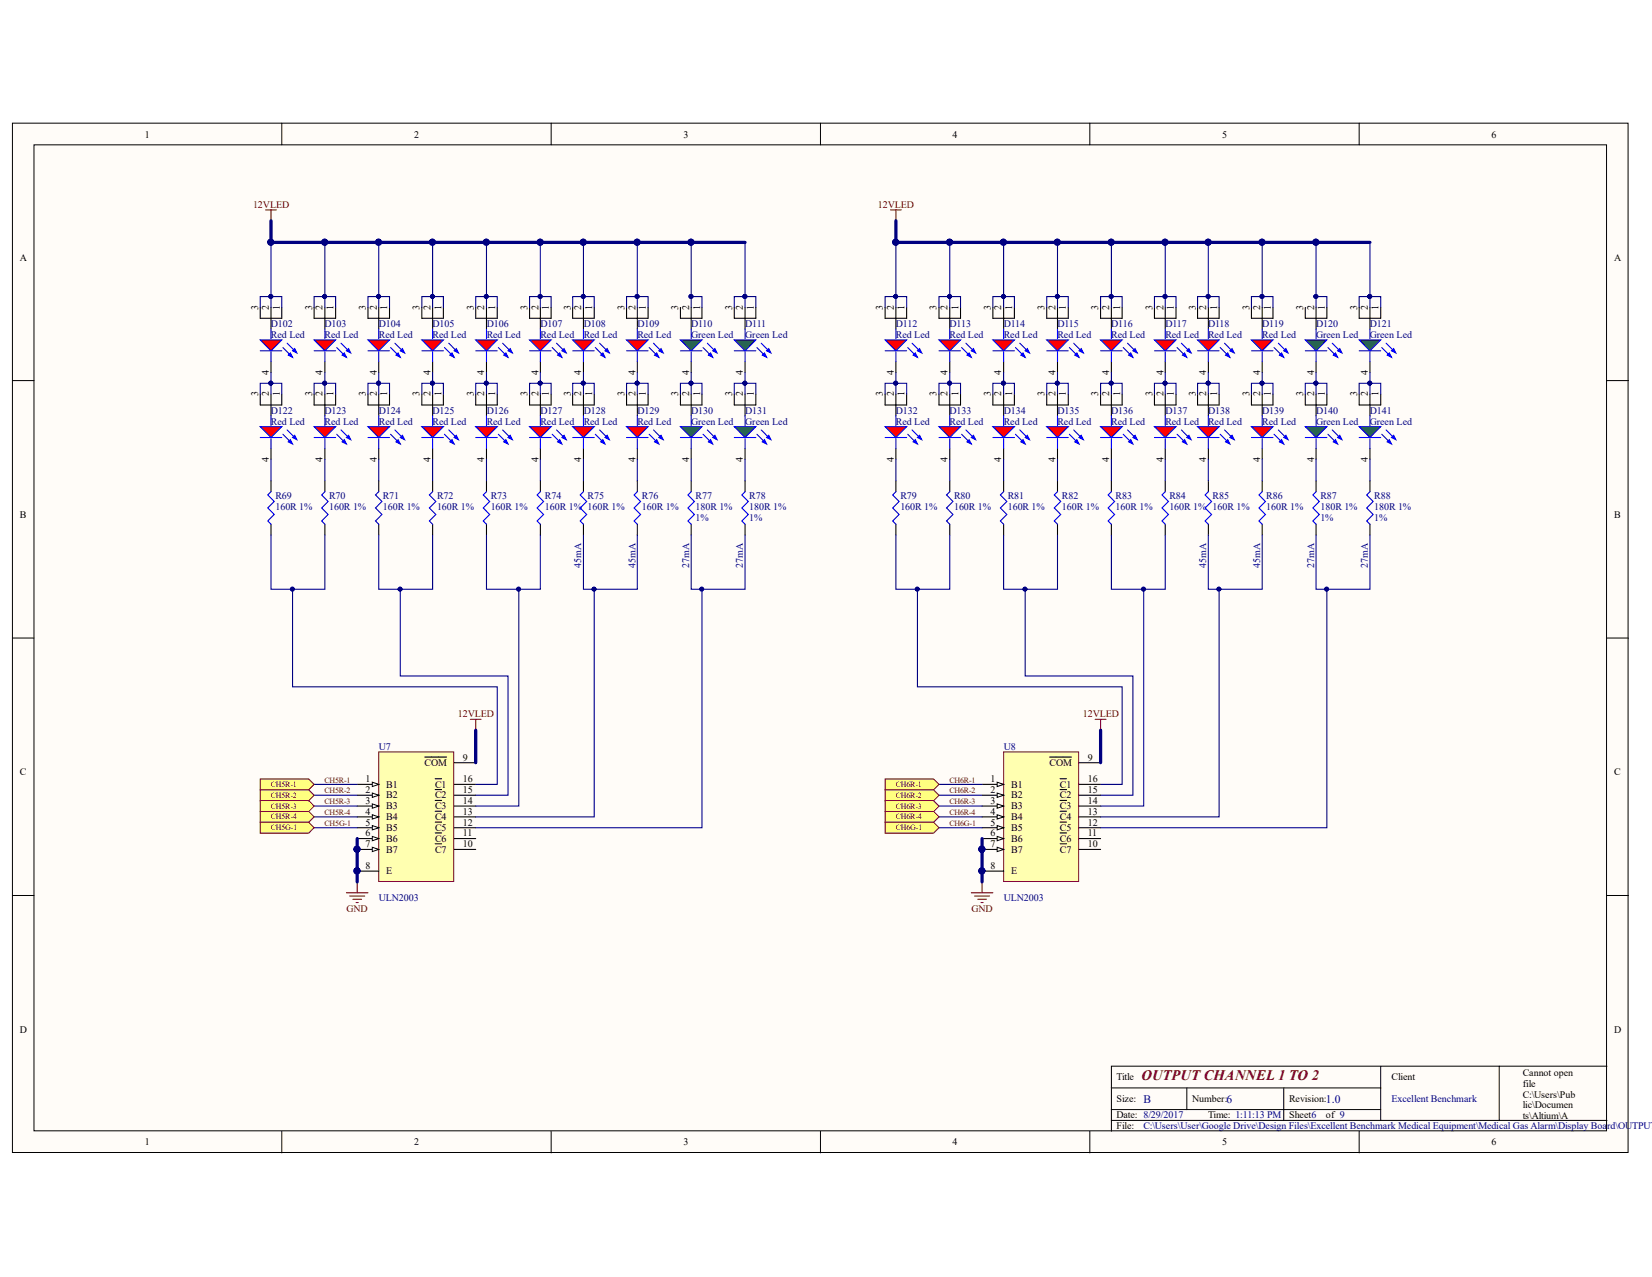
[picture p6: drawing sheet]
<svg xmlns="http://www.w3.org/2000/svg" width="279mm" height="216mm" viewBox="0 0 279 216" stroke-linecap="round" stroke-linejoin="round" font-family="sans-serif">
<defs><g id="words">
<text font-size="2.5" fill="#800000" x="193.1" y="182.7">OUTPUT CHANNEL 1 TO 2</text>
<g font-size="1.9" fill="#000080">
<text x="193.4" y="186.5">B</text>
<text x="207.4" y="186.5">6</text>
<text x="224.3" y="186.5">1.0</text>
</g>
<g font-size="1.7">
<text x="24.5" y="23.3">1</text>
<text x="70" y="23.3">2</text>
<text x="115.6" y="23.3">3</text>
<text x="161.1" y="23.3">4</text>
<text x="206.7" y="23.3">5</text>
<text x="252.3" y="23.3">6</text>
<text x="3.4" y="44.1">A</text>
<text x="273" y="44.1">A</text>
<text x="43.6" y="52.3" transform="rotate(-90 43.6 52.3)">3</text>
<text x="45.5" y="52.3" transform="rotate(-90 45.5 52.3)">2</text>
<text x="47.3" y="52.3" transform="rotate(-90 47.3 52.3)">1</text>
<text x="52.8" y="52.3" transform="rotate(-90 52.8 52.3)">3</text>
<text x="54.6" y="52.3" transform="rotate(-90 54.6 52.3)">2</text>
<text x="56.4" y="52.3" transform="rotate(-90 56.4 52.3)">1</text>
<text x="61.9" y="52.3" transform="rotate(-90 61.9 52.3)">3</text>
<text x="63.7" y="52.3" transform="rotate(-90 63.7 52.3)">2</text>
<text x="65.5" y="52.3" transform="rotate(-90 65.5 52.3)">1</text>
<text x="71" y="52.3" transform="rotate(-90 71 52.3)">3</text>
<text x="72.8" y="52.3" transform="rotate(-90 72.8 52.3)">2</text>
<text x="74.7" y="52.3" transform="rotate(-90 74.7 52.3)">1</text>
<text x="80.1" y="52.3" transform="rotate(-90 80.1 52.3)">3</text>
<text x="81.9" y="52.3" transform="rotate(-90 81.9 52.3)">2</text>
<text x="83.7" y="52.3" transform="rotate(-90 83.7 52.3)">1</text>
<text x="89.2" y="52.3" transform="rotate(-90 89.2 52.3)">3</text>
<text x="91.1" y="52.3" transform="rotate(-90 91.1 52.3)">2</text>
<text x="92.8" y="52.3" transform="rotate(-90 92.8 52.3)">1</text>
<text x="96.5" y="52.3" transform="rotate(-90 96.5 52.3)">3</text>
<text x="98.3" y="52.3" transform="rotate(-90 98.3 52.3)">2</text>
<text x="100.1" y="52.3" transform="rotate(-90 100.1 52.3)">1</text>
<text x="105.6" y="52.3" transform="rotate(-90 105.6 52.3)">3</text>
<text x="107.5" y="52.3" transform="rotate(-90 107.5 52.3)">2</text>
<text x="109.2" y="52.3" transform="rotate(-90 109.2 52.3)">1</text>
<text x="114.7" y="52.3" transform="rotate(-90 114.7 52.3)">3</text>
<text x="116.5" y="52.3" transform="rotate(-90 116.5 52.3)">2</text>
<text x="118.4" y="52.3" transform="rotate(-90 118.4 52.3)">1</text>
<text x="123.9" y="52.3" transform="rotate(-90 123.9 52.3)">3</text>
<text x="125.6" y="52.3" transform="rotate(-90 125.6 52.3)">2</text>
<text x="127.5" y="52.3" transform="rotate(-90 127.5 52.3)">1</text>
<text x="149.3" y="52.3" transform="rotate(-90 149.3 52.3)">3</text>
<text x="151.2" y="52.3" transform="rotate(-90 151.2 52.3)">2</text>
<text x="153" y="52.3" transform="rotate(-90 153 52.3)">1</text>
<text x="158.4" y="52.3" transform="rotate(-90 158.4 52.3)">3</text>
<text x="160.3" y="52.3" transform="rotate(-90 160.3 52.3)">2</text>
<text x="162.1" y="52.3" transform="rotate(-90 162.1 52.3)">1</text>
<text x="167.6" y="52.3" transform="rotate(-90 167.6 52.3)">3</text>
<text x="169.3" y="52.3" transform="rotate(-90 169.3 52.3)">2</text>
<text x="171.2" y="52.3" transform="rotate(-90 171.2 52.3)">1</text>
<text x="176.7" y="52.3" transform="rotate(-90 176.7 52.3)">3</text>
<text x="178.5" y="52.3" transform="rotate(-90 178.5 52.3)">2</text>
<text x="180.3" y="52.3" transform="rotate(-90 180.3 52.3)">1</text>
<text x="185.7" y="52.3" transform="rotate(-90 185.7 52.3)">3</text>
<text x="187.6" y="52.3" transform="rotate(-90 187.6 52.3)">2</text>
<text x="189.4" y="52.3" transform="rotate(-90 189.4 52.3)">1</text>
<text x="194.9" y="52.3" transform="rotate(-90 194.9 52.3)">3</text>
<text x="196.8" y="52.3" transform="rotate(-90 196.8 52.3)">2</text>
<text x="198.5" y="52.3" transform="rotate(-90 198.5 52.3)">1</text>
<text x="202.2" y="52.3" transform="rotate(-90 202.2 52.3)">3</text>
<text x="204" y="52.3" transform="rotate(-90 204 52.3)">2</text>
<text x="205.8" y="52.3" transform="rotate(-90 205.8 52.3)">1</text>
<text x="211.3" y="52.3" transform="rotate(-90 211.3 52.3)">3</text>
<text x="213.2" y="52.3" transform="rotate(-90 213.2 52.3)">2</text>
<text x="214.9" y="52.3" transform="rotate(-90 214.9 52.3)">1</text>
<text x="220.4" y="52.3" transform="rotate(-90 220.4 52.3)">3</text>
<text x="222.2" y="52.3" transform="rotate(-90 222.2 52.3)">2</text>
<text x="224.1" y="52.3" transform="rotate(-90 224.1 52.3)">1</text>
<text x="229.6" y="52.3" transform="rotate(-90 229.6 52.3)">3</text>
<text x="231.3" y="52.3" transform="rotate(-90 231.3 52.3)">2</text>
<text x="233.2" y="52.3" transform="rotate(-90 233.2 52.3)">1</text>
<text x="45.5" y="63.4" transform="rotate(-90 45.5 63.4)">4</text>
<text x="54.6" y="63.4" transform="rotate(-90 54.6 63.4)">4</text>
<text x="63.7" y="63.4" transform="rotate(-90 63.7 63.4)">4</text>
<text x="72.8" y="63.4" transform="rotate(-90 72.8 63.4)">4</text>
<text x="81.9" y="63.4" transform="rotate(-90 81.9 63.4)">4</text>
<text x="91.1" y="63.4" transform="rotate(-90 91.1 63.4)">4</text>
<text x="98.3" y="63.4" transform="rotate(-90 98.3 63.4)">4</text>
<text x="107.5" y="63.4" transform="rotate(-90 107.5 63.4)">4</text>
<text x="116.5" y="63.4" transform="rotate(-90 116.5 63.4)">4</text>
<text x="125.6" y="63.4" transform="rotate(-90 125.6 63.4)">4</text>
<text x="151.2" y="63.4" transform="rotate(-90 151.2 63.4)">4</text>
<text x="160.3" y="63.4" transform="rotate(-90 160.3 63.4)">4</text>
<text x="169.3" y="63.4" transform="rotate(-90 169.3 63.4)">4</text>
<text x="178.5" y="63.4" transform="rotate(-90 178.5 63.4)">4</text>
<text x="187.6" y="63.4" transform="rotate(-90 187.6 63.4)">4</text>
<text x="196.8" y="63.4" transform="rotate(-90 196.8 63.4)">4</text>
<text x="204" y="63.4" transform="rotate(-90 204 63.4)">4</text>
<text x="213.2" y="63.4" transform="rotate(-90 213.2 63.4)">4</text>
<text x="222.2" y="63.4" transform="rotate(-90 222.2 63.4)">4</text>
<text x="231.3" y="63.4" transform="rotate(-90 231.3 63.4)">4</text>
<text x="43.6" y="67" transform="rotate(-90 43.6 67)">3</text>
<text x="45.5" y="67" transform="rotate(-90 45.5 67)">2</text>
<text x="47.3" y="67" transform="rotate(-90 47.3 67)">1</text>
<text x="52.8" y="67" transform="rotate(-90 52.8 67)">3</text>
<text x="54.6" y="67" transform="rotate(-90 54.6 67)">2</text>
<text x="56.4" y="67" transform="rotate(-90 56.4 67)">1</text>
<text x="61.9" y="67" transform="rotate(-90 61.9 67)">3</text>
<text x="63.7" y="67" transform="rotate(-90 63.7 67)">2</text>
<text x="65.5" y="67" transform="rotate(-90 65.5 67)">1</text>
<text x="71" y="67" transform="rotate(-90 71 67)">3</text>
<text x="72.8" y="67" transform="rotate(-90 72.8 67)">2</text>
<text x="74.7" y="67" transform="rotate(-90 74.7 67)">1</text>
<text x="80.1" y="67" transform="rotate(-90 80.1 67)">3</text>
<text x="81.9" y="67" transform="rotate(-90 81.9 67)">2</text>
<text x="83.7" y="67" transform="rotate(-90 83.7 67)">1</text>
<text x="89.2" y="67" transform="rotate(-90 89.2 67)">3</text>
<text x="91.1" y="67" transform="rotate(-90 91.1 67)">2</text>
<text x="92.8" y="67" transform="rotate(-90 92.8 67)">1</text>
<text x="96.5" y="67" transform="rotate(-90 96.5 67)">3</text>
<text x="98.3" y="67" transform="rotate(-90 98.3 67)">2</text>
<text x="100.1" y="67" transform="rotate(-90 100.1 67)">1</text>
<text x="105.6" y="67" transform="rotate(-90 105.6 67)">3</text>
<text x="107.5" y="67" transform="rotate(-90 107.5 67)">2</text>
<text x="109.2" y="67" transform="rotate(-90 109.2 67)">1</text>
<text x="114.7" y="67" transform="rotate(-90 114.7 67)">3</text>
<text x="116.5" y="67" transform="rotate(-90 116.5 67)">2</text>
<text x="118.4" y="67" transform="rotate(-90 118.4 67)">1</text>
<text x="123.9" y="67" transform="rotate(-90 123.9 67)">3</text>
<text x="125.6" y="67" transform="rotate(-90 125.6 67)">2</text>
<text x="127.5" y="67" transform="rotate(-90 127.5 67)">1</text>
<text x="149.3" y="67" transform="rotate(-90 149.3 67)">3</text>
<text x="151.2" y="67" transform="rotate(-90 151.2 67)">2</text>
<text x="153" y="67" transform="rotate(-90 153 67)">1</text>
<text x="158.4" y="67" transform="rotate(-90 158.4 67)">3</text>
<text x="160.3" y="67" transform="rotate(-90 160.3 67)">2</text>
<text x="162.1" y="67" transform="rotate(-90 162.1 67)">1</text>
<text x="167.6" y="67" transform="rotate(-90 167.6 67)">3</text>
<text x="169.3" y="67" transform="rotate(-90 169.3 67)">2</text>
<text x="171.2" y="67" transform="rotate(-90 171.2 67)">1</text>
<text x="176.7" y="67" transform="rotate(-90 176.7 67)">3</text>
<text x="178.5" y="67" transform="rotate(-90 178.5 67)">2</text>
<text x="180.3" y="67" transform="rotate(-90 180.3 67)">1</text>
<text x="185.7" y="67" transform="rotate(-90 185.7 67)">3</text>
<text x="187.6" y="67" transform="rotate(-90 187.6 67)">2</text>
<text x="189.4" y="67" transform="rotate(-90 189.4 67)">1</text>
<text x="194.9" y="67" transform="rotate(-90 194.9 67)">3</text>
<text x="196.8" y="67" transform="rotate(-90 196.8 67)">2</text>
<text x="198.5" y="67" transform="rotate(-90 198.5 67)">1</text>
<text x="202.2" y="67" transform="rotate(-90 202.2 67)">3</text>
<text x="204" y="67" transform="rotate(-90 204 67)">2</text>
<text x="205.8" y="67" transform="rotate(-90 205.8 67)">1</text>
<text x="211.3" y="67" transform="rotate(-90 211.3 67)">3</text>
<text x="213.2" y="67" transform="rotate(-90 213.2 67)">2</text>
<text x="214.9" y="67" transform="rotate(-90 214.9 67)">1</text>
<text x="220.4" y="67" transform="rotate(-90 220.4 67)">3</text>
<text x="222.2" y="67" transform="rotate(-90 222.2 67)">2</text>
<text x="224.1" y="67" transform="rotate(-90 224.1 67)">1</text>
<text x="229.6" y="67" transform="rotate(-90 229.6 67)">3</text>
<text x="231.3" y="67" transform="rotate(-90 231.3 67)">2</text>
<text x="233.2" y="67" transform="rotate(-90 233.2 67)">1</text>
<text x="45.5" y="78.1" transform="rotate(-90 45.5 78.1)">4</text>
<text x="54.6" y="78.1" transform="rotate(-90 54.6 78.1)">4</text>
<text x="63.7" y="78.1" transform="rotate(-90 63.7 78.1)">4</text>
<text x="72.8" y="78.1" transform="rotate(-90 72.8 78.1)">4</text>
<text x="81.9" y="78.1" transform="rotate(-90 81.9 78.1)">4</text>
<text x="91.1" y="78.1" transform="rotate(-90 91.1 78.1)">4</text>
<text x="98.3" y="78.1" transform="rotate(-90 98.3 78.1)">4</text>
<text x="107.5" y="78.1" transform="rotate(-90 107.5 78.1)">4</text>
<text x="116.5" y="78.1" transform="rotate(-90 116.5 78.1)">4</text>
<text x="125.6" y="78.1" transform="rotate(-90 125.6 78.1)">4</text>
<text x="151.2" y="78.1" transform="rotate(-90 151.2 78.1)">4</text>
<text x="160.3" y="78.1" transform="rotate(-90 160.3 78.1)">4</text>
<text x="169.3" y="78.1" transform="rotate(-90 169.3 78.1)">4</text>
<text x="178.5" y="78.1" transform="rotate(-90 178.5 78.1)">4</text>
<text x="187.6" y="78.1" transform="rotate(-90 187.6 78.1)">4</text>
<text x="196.8" y="78.1" transform="rotate(-90 196.8 78.1)">4</text>
<text x="204" y="78.1" transform="rotate(-90 204 78.1)">4</text>
<text x="213.2" y="78.1" transform="rotate(-90 213.2 78.1)">4</text>
<text x="222.2" y="78.1" transform="rotate(-90 222.2 78.1)">4</text>
<text x="231.3" y="78.1" transform="rotate(-90 231.3 78.1)">4</text>
<text x="3.4" y="87.6">B</text>
<text x="273" y="87.6">B</text>
<text x="3.4" y="131.1">C</text>
<text x="71.8" y="129.5">COM</text>
<text x="78.3" y="128.6">9</text>
<text x="177.5" y="129.5">COM</text>
<text x="184" y="128.6">9</text>
<text x="273" y="131.1">C</text>
<text x="61.8" y="132.3">1</text>
<text x="61.8" y="134.1">2</text>
<text x="61.8" y="135.9">3</text>
<text x="61.8" y="137.8">4</text>
<text x="65.3" y="133.2">B1</text>
<text x="65.3" y="135">B2</text>
<text x="65.3" y="136.8">B3</text>
<text x="73.6" y="133.2">C1</text>
<text x="73.6" y="136.8">C3</text>
<text x="73.6" y="135">C2</text>
<text x="78.3" y="132.3">16</text>
<text x="78.3" y="135.9">14</text>
<text x="78.3" y="137.8">13</text>
<text x="78.3" y="134.1">15</text>
<text x="167.5" y="132.3">1</text>
<text x="167.5" y="134.1">2</text>
<text x="167.5" y="135.9">3</text>
<text x="167.5" y="137.8">4</text>
<text x="171" y="133.2">B1</text>
<text x="171" y="135">B2</text>
<text x="171" y="136.8">B3</text>
<text x="179.3" y="133.2">C1</text>
<text x="179.3" y="136.8">C3</text>
<text x="179.3" y="135">C2</text>
<text x="184" y="132.3">16</text>
<text x="184" y="135.9">14</text>
<text x="184" y="137.8">13</text>
<text x="184" y="134.1">15</text>
<text x="61.8" y="139.6">5</text>
<text x="61.8" y="141.4">6</text>
<text x="61.8" y="143.3">7</text>
<text x="65.3" y="138.7">B4</text>
<text x="65.3" y="140.5">B5</text>
<text x="65.3" y="142.3">B6</text>
<text x="73.6" y="138.7">C4</text>
<text x="73.6" y="140.5">C5</text>
<text x="73.6" y="142.3">C6</text>
<text x="78.3" y="139.6">12</text>
<text x="78.3" y="141.4">11</text>
<text x="78.3" y="143.3">10</text>
<text x="167.5" y="139.6">5</text>
<text x="167.5" y="141.4">6</text>
<text x="167.5" y="143.3">7</text>
<text x="171" y="138.7">B4</text>
<text x="171" y="140.5">B5</text>
<text x="171" y="142.3">B6</text>
<text x="179.3" y="138.7">C4</text>
<text x="179.3" y="140.5">C5</text>
<text x="179.3" y="142.3">C6</text>
<text x="184" y="139.6">12</text>
<text x="184" y="141.4">11</text>
<text x="184" y="143.3">10</text>
<text x="61.8" y="146.9">8</text>
<text x="65.3" y="144.2">B7</text>
<text x="65.3" y="147.8">E</text>
<text x="73.6" y="144.2">C7</text>
<text x="167.5" y="146.9">8</text>
<text x="171" y="144.2">B7</text>
<text x="171" y="147.8">E</text>
<text x="179.3" y="144.2">C7</text>
<text x="3.4" y="174.6">D</text>
<text x="273" y="174.6">D</text>
<text x="188.9" y="182.7">Title</text>
<text x="235.4" y="182.7">Client</text>
<text x="257.6" y="181.9">Cannot open</text>
<text x="257.6" y="183.8">file</text>
<text x="257.6" y="185.6">C:\Users\Pub</text>
<text x="188.9" y="186.3">Size:</text>
<text x="188.9" y="189.1">Date: 8/29/2017</text>
<text x="188.9" y="190.9">File:</text>
<text x="201.6" y="186.3">Number:</text>
<text x="204.3" y="189.1">Time: 1:11:13 PM</text>
<text x="218" y="186.3">Revision:</text>
<text x="218" y="189.1">Sheet6</text>
<text x="224.3" y="189.1">of 9</text>
<text x="257.6" y="187.4">lic\Documen</text>
<text x="257.6" y="189.3">ts\Altium\A</text>
<text x="257.6" y="191.1">DAlarm\Display Board\OUTPUT</text>
<text x="24.5" y="193.7">1</text>
<text x="70" y="193.7">2</text>
<text x="115.6" y="193.7">3</text>
<text x="161.1" y="193.7">4</text>
<text x="206.7" y="193.7">5</text>
<text x="252.3" y="193.7">6</text>
<text x="257.6" y="194.8">\Jaavin</text>
</g>
<g font-size="1.7" fill="#800000">
<text x="42.8" y="35.1">12VLED</text>
<text x="148.5" y="35.1">12VLED</text>
<text x="77.4" y="121.3">12VLED</text>
<text x="183.1" y="121.3">12VLED</text>
<text x="58.6" y="154.2">GND</text>
<text x="164.3" y="154.2">GND</text>
</g>
<g font-size="1.7" fill="#000080">
<text x="45.8" y="57.1">Red Led</text>
<text x="45.8" y="55.3">D102</text>
<text x="54.9" y="57.1">Red Led</text>
<text x="54.9" y="55.3">D103</text>
<text x="64.1" y="57.1">Red Led</text>
<text x="64.1" y="55.3">D104</text>
<text x="73.2" y="57.1">Red Led</text>
<text x="73.2" y="55.3">D105</text>
<text x="82.3" y="57.1">Red Led</text>
<text x="82.3" y="55.3">D106</text>
<text x="91.4" y="57.1">Red Led</text>
<text x="91.4" y="55.3">D107</text>
<text x="98.7" y="57.1">Red Led</text>
<text x="98.7" y="55.3">D108</text>
<text x="107.8" y="57.1">Red Led</text>
<text x="107.8" y="55.3">D109</text>
<text x="116.9" y="57.1">Green Led</text>
<text x="116.9" y="55.3">D110</text>
<text x="126" y="57.1">Green Led</text>
<text x="126" y="55.3">D111</text>
<text x="151.5" y="57.1">Red Led</text>
<text x="151.5" y="55.3">D112</text>
<text x="160.6" y="57.1">Red Led</text>
<text x="160.6" y="55.3">D113</text>
<text x="169.8" y="57.1">Red Led</text>
<text x="169.8" y="55.3">D114</text>
<text x="178.8" y="57.1">Red Led</text>
<text x="178.8" y="55.3">D115</text>
<text x="187.9" y="57.1">Red Led</text>
<text x="187.9" y="55.3">D116</text>
<text x="197.1" y="57.1">Red Led</text>
<text x="197.1" y="55.3">D117</text>
<text x="204.3" y="57.1">Red Led</text>
<text x="204.3" y="55.3">D118</text>
<text x="213.5" y="57.1">Red Led</text>
<text x="213.5" y="55.3">D119</text>
<text x="222.6" y="57.1">Green Led</text>
<text x="222.6" y="55.3">D120</text>
<text x="231.7" y="57.1">Green Led</text>
<text x="231.7" y="55.3">D121</text>
<text x="45.8" y="71.8">Red Led</text>
<text x="45.8" y="69.9">D122</text>
<text x="54.9" y="71.8">Red Led</text>
<text x="54.9" y="69.9">D123</text>
<text x="64.1" y="71.8">Red Led</text>
<text x="64.1" y="69.9">D124</text>
<text x="73.2" y="71.8">Red Led</text>
<text x="73.2" y="69.9">D125</text>
<text x="82.3" y="71.8">Red Led</text>
<text x="82.3" y="69.9">D126</text>
<text x="91.4" y="71.8">Red Led</text>
<text x="91.4" y="69.9">D127</text>
<text x="98.7" y="71.8">Red Led</text>
<text x="98.7" y="69.9">D128</text>
<text x="107.8" y="71.8">Red Led</text>
<text x="107.8" y="69.9">D129</text>
<text x="116.9" y="71.8">Green Led</text>
<text x="116.9" y="69.9">D130</text>
<text x="126" y="71.8">Green Led</text>
<text x="126" y="69.9">D131</text>
<text x="151.5" y="71.8">Red Led</text>
<text x="151.5" y="69.9">D132</text>
<text x="160.6" y="71.8">Red Led</text>
<text x="160.6" y="69.9">D133</text>
<text x="169.8" y="71.8">Red Led</text>
<text x="169.8" y="69.9">D134</text>
<text x="178.8" y="71.8">Red Led</text>
<text x="178.8" y="69.9">D135</text>
<text x="187.9" y="71.8">Red Led</text>
<text x="187.9" y="69.9">D136</text>
<text x="197.1" y="71.8">Red Led</text>
<text x="197.1" y="69.9">D137</text>
<text x="204.3" y="71.8">Red Led</text>
<text x="204.3" y="69.9">D138</text>
<text x="213.5" y="71.8">Red Led</text>
<text x="213.5" y="69.9">D139</text>
<text x="222.6" y="71.8">Green Led</text>
<text x="222.6" y="69.9">D140</text>
<text x="231.7" y="71.8">Green Led</text>
<text x="231.7" y="69.9">D141</text>
<text x="46.6" y="86.3">160R 1%</text>
<text x="46.6" y="84.4">R69</text>
<text x="55.7" y="86.3">160R 1%</text>
<text x="55.7" y="84.4">R70</text>
<text x="64.7" y="86.3">160R 1%</text>
<text x="64.7" y="84.4">R71</text>
<text x="73.9" y="86.3">160R 1%</text>
<text x="73.9" y="84.4">R72</text>
<text x="83" y="86.3">160R 1%</text>
<text x="83" y="84.4">R73</text>
<text x="92.2" y="86.3">160R 1% 160R 1%</text>
<text x="92.2" y="84.4">R74</text>
<text x="99.4" y="84.4">R75</text>
<text x="108.6" y="86.3">160R 1%</text>
<text x="108.6" y="84.4">R76</text>
<text x="117.6" y="88.1">1%</text>
<text x="117.6" y="84.4">R77</text>
<text x="117.6" y="86.3">180R 1%</text>
<text x="126.7" y="88.1">1%</text>
<text x="126.7" y="84.4">R78</text>
<text x="126.7" y="86.3">180R 1%</text>
<text x="152.3" y="86.3">160R 1%</text>
<text x="152.3" y="84.4">R79</text>
<text x="161.4" y="86.3">160R 1%</text>
<text x="161.4" y="84.4">R80</text>
<text x="170.4" y="86.3">160R 1%</text>
<text x="170.4" y="84.4">R81</text>
<text x="179.6" y="86.3">160R 1%</text>
<text x="179.6" y="84.4">R82</text>
<text x="188.7" y="86.3">160R 1%</text>
<text x="188.7" y="84.4">R83</text>
<text x="197.8" y="86.3">160R 1% 160R 1%</text>
<text x="197.8" y="84.4">R84</text>
<text x="205.1" y="84.4">R85</text>
<text x="214.2" y="86.3">160R 1%</text>
<text x="214.2" y="84.4">R86</text>
<text x="223.3" y="88.1">1%</text>
<text x="223.3" y="84.4">R87</text>
<text x="223.3" y="86.3">180R 1%</text>
<text x="232.4" y="88.1">1%</text>
<text x="232.4" y="84.4">R88</text>
<text x="232.4" y="86.3">180R 1%</text>
<text x="98.3" y="96" transform="rotate(-90 98.3 96)">45mA</text>
<text x="107.5" y="96" transform="rotate(-90 107.5 96)">45mA</text>
<text x="116.5" y="96" transform="rotate(-90 116.5 96)">27mA</text>
<text x="125.6" y="96" transform="rotate(-90 125.6 96)">27mA</text>
<text x="204" y="96" transform="rotate(-90 204 96)">45mA</text>
<text x="213.2" y="96" transform="rotate(-90 213.2 96)">45mA</text>
<text x="222.2" y="96" transform="rotate(-90 222.2 96)">27mA</text>
<text x="231.3" y="96" transform="rotate(-90 231.3 96)">27mA</text>
<text x="64.1" y="126.8">U7</text>
<text x="169.8" y="126.8">U8</text>
<text x="64.1" y="152.4">ULN2003</text>
<text x="169.8" y="152.4">ULN2003</text>
<text x="193.4" y="190.9">C:\Users\User\Google Drive\Design Files\Excellent Benchmark Medical Equipment\Medical Gas</text>
<text x="235.4" y="186.3">Excellent Benchmark</text>
</g>
<g font-size="1.4" fill="#800000">
<text x="45.8" y="133">CH5R-1</text>
<text x="45.8" y="134.9">CH5R-2</text>
<text x="45.8" y="136.7">CH5R-3</text>
<text x="54.9" y="132.3">CH5R-1</text>
<text x="54.9" y="134.1">CH5R-2</text>
<text x="54.9" y="136">CH5R-3</text>
<text x="54.9" y="137.8">CH5R-4</text>
<text x="151.5" y="133">CH6R-1</text>
<text x="151.5" y="134.9">CH6R-2</text>
<text x="151.5" y="136.7">CH6R-3</text>
<text x="160.6" y="132.3">CH6R-1</text>
<text x="160.6" y="134.1">CH6R-2</text>
<text x="160.6" y="136">CH6R-3</text>
<text x="160.6" y="137.8">CH6R-4</text>
<text x="45.8" y="138.5">CH5R-4</text>
<text x="45.8" y="140.4">CH5G-1</text>
<text x="54.9" y="139.6">CH5G-1</text>
<text x="151.5" y="138.5">CH6R-4</text>
<text x="151.5" y="140.4">CH6G-1</text>
<text x="160.6" y="139.6">CH6G-1</text>
</g>
</g></defs>
<g fill="#fffcf8" stroke="#000" stroke-width=".17">
<path d="M2.1 20.8h273.3v174.1h-273.3z"/>
<path d="M5.7 24.5h266v166.7h-266z"/>
</g>
<g fill="none" stroke="#000" stroke-width=".17">
<path d="M47.7 20.8v3.7M93.2 20.8v3.7M138.8 20.8v3.7M184.3 20.8v3.7M229.9 20.8v3.7M2.1 64.3h3.6M271.8 64.3h3.6M2.1 107.9h3.6M271.8 107.9h3.6M2.1 151.4h3.6M271.8 151.4h3.6M47.7 191.3v3.6"/>
<path d="M93.2 191.3v3.6M138.8 191.3v3.6M184.3 191.3v3.6M188 183.9h45.5M188 189.4h83.8M188 187.6h45.5M200.7 183.9v3.7M217.1 183.9v5.5M229.9 191.3v3.6M233.5 180.3v9.1M253.6 180.3h-65.6v11M271.8 180.3h-18.2v9.1"/>
</g>
<path d="M44 57.5h3.7l-1.9 1.8z" fill="#f00" stroke="#00f" stroke-width=".18"/>
<path d="M44 59.3h3.7M45.8 55.6v1.7M45.8 59.5v1.6M47.8 58.8l1.3 1.2M48.6 58l1.2 1.3" fill="none" stroke="#00f" stroke-width=".18"/>
<g fill="#00f" stroke="#00f" stroke-width=".18">
<path d="M49.1 59.7l.4 .7-.8-.4z"/>
<path d="M49.8 58.9l.4 .8-.7-.4z"/>
</g>
<path d="M44 52v1.8h3.7v-1.8M45.8 52v3.6M45.8 61.1v1.9" fill="none" stroke="#000" stroke-width=".18"/>
<path d="M44 72.1h3.7l-1.9 1.9z" fill="#f00" stroke="#00f" stroke-width=".18"/>
<path d="M44 74h3.7M45.8 70.3v1.7M45.8 74.2v1.6M47.8 73.4l1.3 1.3M48.6 72.7l1.2 1.3" fill="none" stroke="#00f" stroke-width=".18"/>
<g fill="#00f" stroke="#00f" stroke-width=".18">
<path d="M49.1 74.3l.4 .8-.8-.4z"/>
<path d="M49.8 73.6l.4 .7-.7-.3z"/>
</g>
<path d="M44 66.6v1.9h3.7v-1.9M45.8 66.6v3.7M45.8 75.8v1.8" fill="none" stroke="#000" stroke-width=".18"/>
<path d="M44.9 35.5h1.8M45.8 35.5v1.8" fill="none" stroke="#800000" stroke-width=".18"/>
<path d="M64.1 127.1h12.6v21.9h-12.6z" fill="#ffffb0" stroke="#800000" stroke-width=".17"/>
<path d="M60.4 132.6h3.7" fill="none" stroke="#000" stroke-width=".18"/>
<path d="M63 132.2l1.1 .4-1.1 .4z" fill="#fffcf8" stroke="#000" stroke-width=".17"/>
<path d="M60.4 134.4h3.7" fill="none" stroke="#000" stroke-width=".18"/>
<path d="M63 134.1l1.1 .3-1.1 .4z" fill="#fffcf8" stroke="#000" stroke-width=".17"/>
<path d="M60.4 136.3h3.7" fill="none" stroke="#000" stroke-width=".18"/>
<path d="M63 135.9l1.1 .4-1.1 .3z" fill="#fffcf8" stroke="#000" stroke-width=".17"/>
<path d="M60.4 138.1h3.7" fill="none" stroke="#000" stroke-width=".18"/>
<path d="M63 137.7l1.1 .4-1.1 .4z" fill="#fffcf8" stroke="#000" stroke-width=".17"/>
<path d="M60.4 139.9h3.7" fill="none" stroke="#000" stroke-width=".18"/>
<path d="M63 139.6l1.1 .3-1.1 .4z" fill="#fffcf8" stroke="#000" stroke-width=".17"/>
<path d="M60.4 141.8h3.7" fill="none" stroke="#000" stroke-width=".18"/>
<path d="M63 141.4l1.1 .4-1.1 .3z" fill="#fffcf8" stroke="#000" stroke-width=".17"/>
<path d="M60.4 143.6h3.7" fill="none" stroke="#000" stroke-width=".18"/>
<path d="M63 143.2l1.1 .4-1.1 .4z" fill="#fffcf8" stroke="#000" stroke-width=".17"/>
<g fill="#000080" stroke="#000080" stroke-width=".17">
<circle cx="60.4" cy="143.6" r=".51"/>
<circle cx="60.4" cy="147.2" r=".51"/>
</g>
<g fill="none" stroke="#000" stroke-width=".18">
<path d="M45.8 81.3v1.8M45.8 88.6v1.9M71.8 128h3.7M73.6 131.7h1.1M73.6 135.3h1.1M73.6 137.2h1.1M73.6 139h1.1M73.6 133.5h1.1M76.8 132.6h3.7M76.8 136.3h3.7M76.8 138.1h3.7M76.8 139.9h3.7"/>
<path d="M76.8 134.4h3.7M76.8 128.9h3.7M60.4 147.3h3.7M73.6 140.8h1.1M73.6 142.7h1.1M76.8 141.8h3.7M76.8 143.6h3.7"/>
</g>
<path d="M45.8 83.1l-.5 .6 1.1 1.1-1.1 1.1 1.1 1.1-1.1 1.1 .5 .5" fill="none" stroke="#00f" stroke-width=".18"/>
<path d="M53.1 57.5h3.7l-1.9 1.8z" fill="#f00" stroke="#00f" stroke-width=".18"/>
<path d="M53.1 59.3h3.7M54.9 55.6v1.7M54.9 59.5v1.6M56.9 58.8l1.3 1.2M57.7 58l1.3 1.3" fill="none" stroke="#00f" stroke-width=".18"/>
<g fill="#00f" stroke="#00f" stroke-width=".18">
<path d="M58.2 59.7l.4 .7-.7-.4z"/>
<path d="M59 58.9l.3 .8-.7-.4z"/>
</g>
<path d="M53.1 52v1.8h3.7v-1.8M54.9 52v3.6M54.9 61.1v1.9" fill="none" stroke="#000" stroke-width=".18"/>
<path d="M53.1 72.1h3.7l-1.9 1.9z" fill="#f00" stroke="#00f" stroke-width=".18"/>
<path d="M53.1 74h3.7M54.9 70.3v1.7M54.9 74.2v1.6M56.9 73.4l1.3 1.3M57.7 72.7l1.3 1.3M54.9 83.1l-.5 .6 1.1 1.1-1.1 1.1 1.1 1.1-1.1 1.1 .5 .5" fill="none" stroke="#00f" stroke-width=".18"/>
<g fill="#00f" stroke="#00f" stroke-width=".18">
<path d="M58.2 74.3l.4 .8-.7-.4z"/>
<path d="M59 73.6l.3 .7-.7-.3z"/>
</g>
<path d="M53.1 66.6v1.9h3.7v-1.9M54.9 66.6v3.7M54.9 75.8v1.8M54.9 81.3v1.8M54.9 88.6v1.9" fill="none" stroke="#000" stroke-width=".18"/>
<path d="M62.2 57.5h3.7l-1.8 1.8z" fill="#f00" stroke="#00f" stroke-width=".18"/>
<path d="M62.2 59.3h3.7M64.1 55.6v1.7M64.1 59.5v1.6M66.1 58.8l1.2 1.2M66.8 58l1.3 1.3" fill="none" stroke="#00f" stroke-width=".18"/>
<g fill="#00f" stroke="#00f" stroke-width=".18">
<path d="M67.3 59.7l.4 .7-.7-.4z"/>
<path d="M68.1 58.9l.3 .8-.7-.4z"/>
</g>
<path d="M62.2 52v1.8h3.7v-1.8M64.1 52v3.6M64.1 61.1v1.9" fill="none" stroke="#000" stroke-width=".18"/>
<path d="M62.2 72.1h3.7l-1.8 1.9z" fill="#f00" stroke="#00f" stroke-width=".18"/>
<path d="M62.2 74h3.7M64.1 70.3v1.7M64.1 74.2v1.6M66.1 73.4l1.2 1.3M66.8 72.7l1.3 1.3M64.1 83.1l-.6 .6 1.1 1.1-1.1 1.1 1.1 1.1-1.1 1.1 .6 .5" fill="none" stroke="#00f" stroke-width=".18"/>
<g fill="#00f" stroke="#00f" stroke-width=".18">
<path d="M67.3 74.3l.4 .8-.7-.4z"/>
<path d="M68.1 73.6l.3 .7-.7-.3z"/>
</g>
<path d="M62.2 66.6v1.9h3.7v-1.9M64.1 66.6v3.7M64.1 75.8v1.8M64.1 81.3v1.8M64.1 88.6v1.9" fill="none" stroke="#000" stroke-width=".18"/>
<path d="M71.3 57.5h3.7l-1.8 1.8z" fill="#f00" stroke="#00f" stroke-width=".18"/>
<path d="M71.3 59.3h3.7M73.2 55.6v1.7M73.2 59.5v1.6M75.2 58.8l1.2 1.2M75.9 58l1.3 1.3" fill="none" stroke="#00f" stroke-width=".18"/>
<g fill="#00f" stroke="#00f" stroke-width=".18">
<path d="M76.4 59.7l.4 .7-.7-.4z"/>
<path d="M77.2 58.9l.3 .8-.7-.4z"/>
</g>
<path d="M71.3 52v1.8h3.7v-1.8M73.2 52v3.6M73.2 61.1v1.9" fill="none" stroke="#000" stroke-width=".18"/>
<path d="M71.3 72.1h3.7l-1.8 1.9z" fill="#f00" stroke="#00f" stroke-width=".18"/>
<path d="M71.3 74h3.7M73.2 70.3v1.7M73.2 74.2v1.6M75.2 73.4l1.2 1.3M75.9 72.7l1.3 1.3M73.2 83.1l-.6 .6 1.1 1.1-1.1 1.1 1.1 1.1-1.1 1.1 .6 .5" fill="none" stroke="#00f" stroke-width=".18"/>
<g fill="#00f" stroke="#00f" stroke-width=".18">
<path d="M76.4 74.3l.4 .8-.7-.4z"/>
<path d="M77.2 73.6l.3 .7-.7-.3z"/>
</g>
<path d="M71.3 66.6v1.9h3.7v-1.9M73.2 66.6v3.7M73.2 75.8v1.8M73.2 81.3v1.8M73.2 88.6v1.9" fill="none" stroke="#000" stroke-width=".18"/>
<path d="M80.5 57.5h3.6l-1.8 1.8z" fill="#f00" stroke="#00f" stroke-width=".18"/>
<path d="M80.5 59.3h3.6M82.3 55.6v1.7M82.3 59.5v1.6M84.3 58.8l1.3 1.2M85 58l1.3 1.3" fill="none" stroke="#00f" stroke-width=".18"/>
<g fill="#00f" stroke="#00f" stroke-width=".18">
<path d="M85.6 59.7l.3 .7-.7-.4z"/>
<path d="M86.3 58.9l.4 .8-.8-.4z"/>
</g>
<path d="M80.5 52v1.8h3.6v-1.8M82.3 52v3.6M82.3 61.1v1.9" fill="none" stroke="#000" stroke-width=".18"/>
<path d="M80.5 72.1h3.6l-1.8 1.9z" fill="#f00" stroke="#00f" stroke-width=".18"/>
<path d="M80.5 74h3.6M82.3 70.3v1.7M82.3 74.2v1.6M84.3 73.4l1.3 1.3M85 72.7l1.3 1.3M82.3 83.1l-.6 .6 1.1 1.1-1.1 1.1 1.1 1.1-1.1 1.1 .6 .5" fill="none" stroke="#00f" stroke-width=".18"/>
<g fill="#00f" stroke="#00f" stroke-width=".18">
<path d="M85.6 74.3l.3 .8-.7-.4z"/>
<path d="M86.3 73.6l.4 .7-.8-.3z"/>
</g>
<path d="M80.5 66.6v1.9h3.6v-1.9M82.3 66.6v3.7M82.3 75.8v1.8M82.3 81.3v1.8M82.3 88.6v1.9" fill="none" stroke="#000" stroke-width=".18"/>
<path d="M89.6 57.5h3.6l-1.8 1.8z" fill="#f00" stroke="#00f" stroke-width=".18"/>
<path d="M89.6 59.3h3.6M91.4 55.6v1.7M91.4 59.5v1.6M93.4 58.8l1.3 1.2M94.1 58l1.3 1.3" fill="none" stroke="#00f" stroke-width=".18"/>
<g fill="#00f" stroke="#00f" stroke-width=".18">
<path d="M94.7 59.7l.3 .7-.7-.4z"/>
<path d="M95.4 58.9l.4 .8-.8-.4z"/>
</g>
<path d="M89.6 52v1.8h3.6v-1.8M91.4 52v3.6M91.4 61.1v1.9" fill="none" stroke="#000" stroke-width=".18"/>
<path d="M89.6 72.1h3.6l-1.8 1.9z" fill="#f00" stroke="#00f" stroke-width=".18"/>
<path d="M89.6 74h3.6M91.4 70.3v1.7M91.4 74.2v1.6M93.4 73.4l1.3 1.3M94.1 72.7l1.3 1.3M91.4 83.1l-.6 .6 1.1 1.1-1.1 1.1 1.1 1.1-1.1 1.1 .6 .5" fill="none" stroke="#00f" stroke-width=".18"/>
<g fill="#00f" stroke="#00f" stroke-width=".18">
<path d="M94.7 74.3l.3 .8-.7-.4z"/>
<path d="M95.4 73.6l.4 .7-.8-.3z"/>
</g>
<path d="M89.6 66.6v1.9h3.6v-1.9M91.4 66.6v3.7M91.4 75.8v1.8M91.4 81.3v1.8M91.4 88.6v1.9" fill="none" stroke="#000" stroke-width=".18"/>
<path d="M96.9 57.5h3.6l-1.8 1.8z" fill="#f00" stroke="#00f" stroke-width=".18"/>
<path d="M96.9 59.3h3.6M98.7 55.6v1.7M98.7 59.5v1.6M100.7 58.8l1.3 1.2M101.4 58l1.3 1.3" fill="none" stroke="#00f" stroke-width=".18"/>
<g fill="#00f" stroke="#00f" stroke-width=".18">
<path d="M102 59.7l.3 .7-.7-.4z"/>
<path d="M102.7 58.9l.4 .8-.8-.4z"/>
</g>
<path d="M96.9 52v1.8h3.6v-1.8M98.7 52v3.6M98.7 61.1v1.9" fill="none" stroke="#000" stroke-width=".18"/>
<path d="M96.9 72.1h3.6l-1.8 1.9z" fill="#f00" stroke="#00f" stroke-width=".18"/>
<path d="M96.9 74h3.6M98.7 70.3v1.7M98.7 74.2v1.6M100.7 73.4l1.3 1.3M101.4 72.7l1.3 1.3M98.7 83.1l-.6 .6 1.1 1.1-1.1 1.1 1.1 1.1-1.1 1.1 .6 .5" fill="none" stroke="#00f" stroke-width=".18"/>
<g fill="#00f" stroke="#00f" stroke-width=".18">
<path d="M102 74.3l.3 .8-.7-.4z"/>
<path d="M102.7 73.6l.4 .7-.8-.3z"/>
</g>
<path d="M96.9 66.6v1.9h3.6v-1.9M98.7 66.6v3.7M98.7 75.8v1.8M98.7 81.3v1.8M98.7 88.6v1.9" fill="none" stroke="#000" stroke-width=".18"/>
<path d="M106 57.5h3.6l-1.8 1.8z" fill="#f00" stroke="#00f" stroke-width=".18"/>
<path d="M106 59.3h3.6M107.8 55.6v1.7M107.8 59.5v1.6M109.8 58.8l1.3 1.2M110.5 58l1.3 1.3" fill="none" stroke="#00f" stroke-width=".18"/>
<g fill="#00f" stroke="#00f" stroke-width=".18">
<path d="M111.1 59.7l.3 .7-.7-.4z"/>
<path d="M111.8 58.9l.4 .8-.8-.4z"/>
</g>
<path d="M106 52v1.8h3.6v-1.8M107.8 52v3.6M107.8 61.1v1.9" fill="none" stroke="#000" stroke-width=".18"/>
<path d="M106 72.1h3.6l-1.8 1.9z" fill="#f00" stroke="#00f" stroke-width=".18"/>
<path d="M106 74h3.6M107.8 70.3v1.7M107.8 74.2v1.6M109.8 73.4l1.3 1.3M110.5 72.7l1.3 1.3M107.8 83.1l-.6 .6 1.1 1.1-1.1 1.1 1.1 1.1-1.1 1.1 .6 .5" fill="none" stroke="#00f" stroke-width=".18"/>
<g fill="#00f" stroke="#00f" stroke-width=".18">
<path d="M111.1 74.3l.3 .8-.7-.4z"/>
<path d="M111.8 73.6l.4 .7-.8-.3z"/>
</g>
<path d="M106 66.6v1.9h3.6v-1.9M107.8 66.6v3.7M107.8 75.8v1.8M107.8 81.3v1.8M107.8 88.6v1.9" fill="none" stroke="#000" stroke-width=".18"/>
<path d="M79.5 121.6h1.9M80.5 121.6v1.9M58.6 150.9h3.6M59.1 151.5h2.6M59.7 152h1.4M60.2 152.6h.4M60.4 149.1v1.8" fill="none" stroke="#800000" stroke-width=".18"/>
<path d="M115.1 57.5h3.6l-1.8 1.8z" fill="#008000" stroke="#00f" stroke-width=".18"/>
<path d="M115.1 59.3h3.6M116.9 55.6v1.7M116.9 59.5v1.6M118.9 58.8l1.3 1.2M119.6 58l1.3 1.3M116.9 83.1l-.5 .6 1 1.1-1 1.1 1 1.1-1 1.1 .5 .5" fill="none" stroke="#00f" stroke-width=".18"/>
<g fill="#00f" stroke="#00f" stroke-width=".18">
<path d="M120.2 59.7l.3 .7-.7-.4z"/>
<path d="M120.9 58.9l.4 .8-.8-.4z"/>
</g>
<path d="M115.1 52v1.8h3.6v-1.8M116.9 52v3.6M116.9 61.1v1.9M116.9 81.3v1.8M116.9 88.6v1.9" fill="none" stroke="#000" stroke-width=".18"/>
<path d="M115.1 72.1h3.6l-1.8 1.9z" fill="#008000" stroke="#00f" stroke-width=".18"/>
<path d="M115.1 74h3.6M116.9 70.3v1.7M116.9 74.2v1.6M118.9 73.4l1.3 1.3M119.6 72.7l1.3 1.3" fill="none" stroke="#00f" stroke-width=".18"/>
<g fill="#00f" stroke="#00f" stroke-width=".18">
<path d="M120.2 74.3l.3 .8-.7-.4z"/>
<path d="M120.9 73.6l.4 .7-.8-.3z"/>
</g>
<path d="M115.1 66.6v1.9h3.6v-1.9M116.9 66.6v3.7M116.9 75.8v1.8" fill="none" stroke="#000" stroke-width=".18"/>
<path d="M124.2 57.5h3.6l-1.8 1.8z" fill="#008000" stroke="#00f" stroke-width=".18"/>
<path d="M124.2 59.3h3.6M126 55.6v1.7M126 59.5v1.6M128 58.8l1.3 1.2M128.7 58l1.3 1.3" fill="none" stroke="#00f" stroke-width=".18"/>
<g fill="#00f" stroke="#00f" stroke-width=".18">
<path d="M129.3 59.7l.4 .7-.8-.4z"/>
<path d="M130 58.9l.4 .8-.7-.4z"/>
</g>
<path d="M124.2 52v1.8h3.6v-1.8M126 52v3.6M126 61.1v1.9" fill="none" stroke="#000" stroke-width=".18"/>
<path d="M124.2 72.1h3.6l-1.8 1.9z" fill="#008000" stroke="#00f" stroke-width=".18"/>
<path d="M124.2 74h3.6M126 70.3v1.7M126 74.2v1.6M128 73.4l1.3 1.3M128.7 72.7l1.3 1.3M126 83.1l-.5 .6 1.1 1.1-1.1 1.1 1.1 1.1-1.1 1.1 .5 .5" fill="none" stroke="#00f" stroke-width=".18"/>
<g fill="#00f" stroke="#00f" stroke-width=".18">
<path d="M129.3 74.3l.4 .8-.8-.4z"/>
<path d="M130 73.6l.4 .7-.7-.3z"/>
</g>
<path d="M124.2 66.6v1.9h3.6v-1.9M126 66.6v3.7M126 75.8v1.8M126 81.3v1.8M126 88.6v1.9" fill="none" stroke="#000" stroke-width=".18"/>
<g fill="none" stroke="#000080" stroke-width=".18">
<path d="M44 52v-1.9h3.7v1.9M45.8 41v11M53.1 52v-1.9h3.7v1.9M54.9 41v11M62.2 52v-1.9h3.7v1.9M64.1 41v11M71.3 52v-1.9h3.7v1.9M73.2 41v11M80.5 52v-1.9h3.6v1.9M82.3 41v11M89.6 52v-1.9h3.6v1.9M91.4 41v11"/>
<path d="M96.9 52v-1.9h3.6v1.9M98.7 41v11M106 52v-1.9h3.6v1.9M107.8 41v11M116.9 50.1h1.8v1.9M116.9 41v11M124.2 52v-1.9h3.6v1.9M126 41v11M44 66.6v-1.8h3.7v1.8M45.8 63v3.6M45.8 77.6v3.7M53.1 66.6v-1.8h3.7v1.8"/>
<path d="M54.9 63v3.6M54.9 77.6v3.7M62.2 66.6v-1.8h3.7v1.8M64.1 63v3.6M64.1 77.6v3.7M71.3 66.6v-1.8h3.7v1.8M73.2 63v3.6M73.2 77.6v3.7M80.5 66.6v-1.8h3.6v1.8M82.3 63v3.6M82.3 77.6v3.7M89.6 66.6v-1.8h3.6v1.8"/>
<path d="M91.4 63v3.6M91.4 77.6v3.7M96.9 66.6v-1.8h3.6v1.8M98.7 63v3.6M98.7 77.6v3.7M106 66.6v-1.8h3.6v1.8M107.8 63v3.6M107.8 77.6v3.7M115.1 66.6v-1.8h3.6v1.8M116.9 63v3.6M116.9 77.6v3.7M124.2 66.6v-1.8h1.8v1.8"/>
<path d="M126 63v1.8h1.8v1.8M126 77.6v3.7M45.8 90.5v9.1h9.1v-9.1M49.5 99.6v16.5h34.6v16.5h-3.6M64.1 90.5v9.1h9.1v-9.1M67.7 99.6v14.7h18.2v20.1h-5.4M82.3 90.5v9.1h9.1v-9.1M87.7 99.6v36.7h-7.2M98.7 90.5v9.1h9.1v-9.1M100.5 99.6v38.5h-20M116.9 90.5v9.1h9.1v-9.1M118.7 99.6v40.3h-38.2"/>
<path d="M53.1 132.6h7.3M53.1 134.4h7.3M53.1 136.3h7.3M53.1 138.1h7.3M53.1 139.9h7.3"/>
</g>
<g fill="#000080" stroke="#000080" stroke-width=".17">
<circle cx="45.8" cy="64.8" r=".32"/>
<circle cx="45.8" cy="50.1" r=".32"/>
<circle cx="54.9" cy="64.8" r=".32"/>
<circle cx="54.9" cy="50.1" r=".32"/>
<circle cx="54.9" cy="40.9" r=".51"/>
<circle cx="64" cy="64.8" r=".32"/>
<circle cx="64" cy="50.1" r=".32"/>
<circle cx="64" cy="40.9" r=".51"/>
<circle cx="73.1" cy="64.8" r=".32"/>
<circle cx="73.1" cy="50.1" r=".32"/>
<circle cx="73.1" cy="40.9" r=".51"/>
<circle cx="82.2" cy="64.8" r=".32"/>
<circle cx="82.2" cy="50.1" r=".32"/>
<circle cx="82.2" cy="40.9" r=".51"/>
<circle cx="91.4" cy="64.8" r=".32"/>
<circle cx="91.4" cy="50.1" r=".32"/>
<circle cx="91.4" cy="40.9" r=".51"/>
<circle cx="98.6" cy="64.8" r=".32"/>
<circle cx="98.6" cy="50.1" r=".32"/>
<circle cx="98.6" cy="40.9" r=".51"/>
<circle cx="107.8" cy="64.8" r=".32"/>
<circle cx="107.8" cy="50.1" r=".32"/>
<circle cx="107.8" cy="40.9" r=".51"/>
<circle cx="49.4" cy="99.6" r=".32"/>
<circle cx="67.7" cy="99.6" r=".32"/>
<circle cx="100.5" cy="99.6" r=".32"/>
<circle cx="87.7" cy="99.6" r=".32"/>
<circle cx="60.4" cy="143.6" r=".51"/>
<circle cx="60.4" cy="147.2" r=".51"/>
<circle cx="116.9" cy="64.8" r=".32"/>
<circle cx="126" cy="64.8" r=".32"/>
<circle cx="118.7" cy="99.6" r=".32"/>
<circle cx="116.9" cy="40.9" r=".51"/>
<circle cx="116.9" cy="50.1" r=".32"/>
<circle cx="126" cy="50.1" r=".32"/>
<circle cx="45.8" cy="40.9" r=".51"/>
</g>
<path d="M45.8 37.3v3.7h80.2M80.5 123.5v5.4M60.4 141.8v7.3" fill="none" stroke="#000080" stroke-width=".55"/>
<path d="M149.7 57.5h3.6l-1.8 1.8z" fill="#f00" stroke="#00f" stroke-width=".18"/>
<path d="M149.7 59.3h3.6M151.5 55.6v1.7M151.5 59.5v1.6M153.5 58.8l1.3 1.2M154.3 58l1.2 1.3" fill="none" stroke="#00f" stroke-width=".18"/>
<g fill="#00f" stroke="#00f" stroke-width=".18">
<path d="M154.8 59.7l.4 .7-.8-.4z"/>
<path d="M155.5 58.9l.4 .8-.7-.4z"/>
</g>
<path d="M149.7 52v1.8h3.6v-1.8M151.5 52v3.6M151.5 61.1v1.9" fill="none" stroke="#000" stroke-width=".18"/>
<path d="M149.7 72.1h3.6l-1.8 1.9z" fill="#f00" stroke="#00f" stroke-width=".18"/>
<path d="M149.7 74h3.6M151.5 70.3v1.7M151.5 74.2v1.6M153.5 73.4l1.3 1.3M154.3 72.7l1.2 1.3" fill="none" stroke="#00f" stroke-width=".18"/>
<g fill="#00f" stroke="#00f" stroke-width=".18">
<path d="M154.8 74.3l.4 .8-.8-.4z"/>
<path d="M155.5 73.6l.4 .7-.7-.3z"/>
</g>
<path d="M149.7 66.6v1.9h3.6v-1.9M151.5 66.6v3.7M151.5 75.8v1.8" fill="none" stroke="#000" stroke-width=".18"/>
<path d="M150.6 35.5h1.8M151.5 35.5v1.8" fill="none" stroke="#800000" stroke-width=".18"/>
<path d="M169.7 127.1h12.7v21.9h-12.7z" fill="#ffffb0" stroke="#800000" stroke-width=".17"/>
<path d="M166.1 132.6h3.6" fill="none" stroke="#000" stroke-width=".18"/>
<path d="M168.6 132.2l1.1 .4-1.1 .4z" fill="#fffcf8" stroke="#000" stroke-width=".17"/>
<path d="M166.1 134.4h3.6" fill="none" stroke="#000" stroke-width=".18"/>
<path d="M168.6 134.1l1.1 .3-1.1 .4z" fill="#fffcf8" stroke="#000" stroke-width=".17"/>
<path d="M166.1 136.3h3.6" fill="none" stroke="#000" stroke-width=".18"/>
<path d="M168.6 135.9l1.1 .4-1.1 .3z" fill="#fffcf8" stroke="#000" stroke-width=".17"/>
<path d="M166.1 138.1h3.6" fill="none" stroke="#000" stroke-width=".18"/>
<path d="M168.6 137.7l1.1 .4-1.1 .4z" fill="#fffcf8" stroke="#000" stroke-width=".17"/>
<path d="M166.1 139.9h3.6" fill="none" stroke="#000" stroke-width=".18"/>
<path d="M168.6 139.6l1.1 .3-1.1 .4z" fill="#fffcf8" stroke="#000" stroke-width=".17"/>
<path d="M166.1 141.8h3.6" fill="none" stroke="#000" stroke-width=".18"/>
<path d="M168.6 141.4l1.1 .4-1.1 .3z" fill="#fffcf8" stroke="#000" stroke-width=".17"/>
<path d="M166.1 143.6h3.6" fill="none" stroke="#000" stroke-width=".18"/>
<path d="M168.6 143.2l1.1 .4-1.1 .4z" fill="#fffcf8" stroke="#000" stroke-width=".17"/>
<g fill="#000080" stroke="#000080" stroke-width=".17">
<circle cx="166.1" cy="143.6" r=".51"/>
<circle cx="166.1" cy="147.2" r=".51"/>
</g>
<g fill="none" stroke="#000" stroke-width=".18">
<path d="M151.5 81.3v1.8M151.5 88.6v1.9M177.5 128h3.7M179.3 131.7h1.1M179.3 135.3h1.1M179.3 137.2h1.1M179.3 139h1.1M179.3 133.5h1.1M182.5 132.6h3.6M182.5 136.3h3.6M182.5 138.1h3.6M182.5 139.9h3.6"/>
<path d="M182.5 134.4h3.6M182.5 128.9h3.6M166.1 147.3h3.6M179.3 140.8h1.1M179.3 142.7h1.1M182.5 141.8h3.6M182.5 143.6h3.6"/>
</g>
<path d="M151.5 83.1l-.5 .6 1.1 1.1-1.1 1.1 1.1 1.1-1.1 1.1 .5 .5" fill="none" stroke="#00f" stroke-width=".18"/>
<path d="M158.8 57.5h3.7l-1.9 1.8z" fill="#f00" stroke="#00f" stroke-width=".18"/>
<path d="M158.8 59.3h3.7M160.6 55.6v1.7M160.6 59.5v1.6M162.6 58.8l1.3 1.2M163.4 58l1.2 1.3" fill="none" stroke="#00f" stroke-width=".18"/>
<g fill="#00f" stroke="#00f" stroke-width=".18">
<path d="M163.9 59.7l.4 .7-.8-.4z"/>
<path d="M164.6 58.9l.4 .8-.7-.4z"/>
</g>
<path d="M158.8 52v1.8h3.7v-1.8M160.6 52v3.6M160.6 61.1v1.9" fill="none" stroke="#000" stroke-width=".18"/>
<path d="M158.8 72.1h3.7l-1.9 1.9z" fill="#f00" stroke="#00f" stroke-width=".18"/>
<path d="M158.8 74h3.7M160.6 70.3v1.7M160.6 74.2v1.6M162.6 73.4l1.3 1.3M163.4 72.7l1.2 1.3M160.6 83.1l-.5 .6 1.1 1.1-1.1 1.1 1.1 1.1-1.1 1.1 .5 .5" fill="none" stroke="#00f" stroke-width=".18"/>
<g fill="#00f" stroke="#00f" stroke-width=".18">
<path d="M163.9 74.3l.4 .8-.8-.4z"/>
<path d="M164.6 73.6l.4 .7-.7-.3z"/>
</g>
<path d="M158.8 66.6v1.9h3.7v-1.9M160.6 66.6v3.7M160.6 75.8v1.8M160.6 81.3v1.8M160.6 88.6v1.9" fill="none" stroke="#000" stroke-width=".18"/>
<path d="M167.9 57.5h3.7l-1.9 1.8z" fill="#f00" stroke="#00f" stroke-width=".18"/>
<path d="M167.9 59.3h3.7M169.7 55.6v1.7M169.7 59.5v1.6M171.7 58.8l1.3 1.2M172.5 58l1.3 1.3" fill="none" stroke="#00f" stroke-width=".18"/>
<g fill="#00f" stroke="#00f" stroke-width=".18">
<path d="M173 59.7l.4 .7-.7-.4z"/>
<path d="M173.8 58.9l.3 .8-.7-.4z"/>
</g>
<path d="M167.9 52v1.8h3.7v-1.8M169.7 52v3.6M169.7 61.1v1.9" fill="none" stroke="#000" stroke-width=".18"/>
<path d="M167.9 72.1h3.7l-1.9 1.9z" fill="#f00" stroke="#00f" stroke-width=".18"/>
<path d="M167.9 74h3.7M169.7 70.3v1.7M169.7 74.2v1.6M171.7 73.4l1.3 1.3M172.5 72.7l1.3 1.3M169.7 83.1l-.5 .6 1.1 1.1-1.1 1.1 1.1 1.1-1.1 1.1 .5 .5" fill="none" stroke="#00f" stroke-width=".18"/>
<g fill="#00f" stroke="#00f" stroke-width=".18">
<path d="M173 74.3l.4 .8-.7-.4z"/>
<path d="M173.8 73.6l.3 .7-.7-.3z"/>
</g>
<path d="M167.9 66.6v1.9h3.7v-1.9M169.7 66.6v3.7M169.7 75.8v1.8M169.7 81.3v1.8M169.7 88.6v1.9" fill="none" stroke="#000" stroke-width=".18"/>
<path d="M177 57.5h3.7l-1.8 1.8z" fill="#f00" stroke="#00f" stroke-width=".18"/>
<path d="M177 59.3h3.7M178.9 55.6v1.7M178.9 59.5v1.6M180.9 58.8l1.2 1.2M181.6 58l1.3 1.3" fill="none" stroke="#00f" stroke-width=".18"/>
<g fill="#00f" stroke="#00f" stroke-width=".18">
<path d="M182.1 59.7l.4 .7-.7-.4z"/>
<path d="M182.9 58.9l.3 .8-.7-.4z"/>
</g>
<path d="M177 52v1.8h3.7v-1.8M178.9 52v3.6M178.9 61.1v1.9" fill="none" stroke="#000" stroke-width=".18"/>
<path d="M177 72.1h3.7l-1.8 1.9z" fill="#f00" stroke="#00f" stroke-width=".18"/>
<path d="M177 74h3.7M178.9 70.3v1.7M178.9 74.2v1.6M180.9 73.4l1.2 1.3M181.6 72.7l1.3 1.3M178.9 83.1l-.6 .6 1.1 1.1-1.1 1.1 1.1 1.1-1.1 1.1 .6 .5" fill="none" stroke="#00f" stroke-width=".18"/>
<g fill="#00f" stroke="#00f" stroke-width=".18">
<path d="M182.1 74.3l.4 .8-.7-.4z"/>
<path d="M182.9 73.6l.3 .7-.7-.3z"/>
</g>
<path d="M177 66.6v1.9h3.7v-1.9M178.9 66.6v3.7M178.9 75.8v1.8M178.9 81.3v1.8M178.9 88.6v1.9" fill="none" stroke="#000" stroke-width=".18"/>
<path d="M186.1 57.5h3.7l-1.8 1.8z" fill="#f00" stroke="#00f" stroke-width=".18"/>
<path d="M186.1 59.3h3.7M188 55.6v1.7M188 59.5v1.6M190 58.8l1.2 1.2M190.7 58l1.3 1.3" fill="none" stroke="#00f" stroke-width=".18"/>
<g fill="#00f" stroke="#00f" stroke-width=".18">
<path d="M191.2 59.7l.4 .7-.7-.4z"/>
<path d="M192 58.9l.3 .8-.7-.4z"/>
</g>
<path d="M186.1 52v1.8h3.7v-1.8M188 52v3.6M188 61.1v1.9" fill="none" stroke="#000" stroke-width=".18"/>
<path d="M186.1 72.1h3.7l-1.8 1.9z" fill="#f00" stroke="#00f" stroke-width=".18"/>
<path d="M186.1 74h3.7M188 70.3v1.7M188 74.2v1.6M190 73.4l1.2 1.3M190.7 72.7l1.3 1.3M188 83.1l-.6 .6 1.1 1.1-1.1 1.1 1.1 1.1-1.1 1.1 .6 .5" fill="none" stroke="#00f" stroke-width=".18"/>
<g fill="#00f" stroke="#00f" stroke-width=".18">
<path d="M191.2 74.3l.4 .8-.7-.4z"/>
<path d="M192 73.6l.3 .7-.7-.3z"/>
</g>
<path d="M186.1 66.6v1.9h3.7v-1.9M188 66.6v3.7M188 75.8v1.8M188 81.3v1.8M188 88.6v1.9" fill="none" stroke="#000" stroke-width=".18"/>
<path d="M195.3 57.5h3.6l-1.8 1.8z" fill="#f00" stroke="#00f" stroke-width=".18"/>
<path d="M195.3 59.3h3.6M197.1 55.6v1.7M197.1 59.5v1.6M199.1 58.8l1.3 1.2M199.8 58l1.3 1.3" fill="none" stroke="#00f" stroke-width=".18"/>
<g fill="#00f" stroke="#00f" stroke-width=".18">
<path d="M200.4 59.7l.3 .7-.7-.4z"/>
<path d="M201.1 58.9l.3 .8-.7-.4z"/>
</g>
<path d="M195.3 52v1.8h3.6v-1.8M197.1 52v3.6M197.1 61.1v1.9" fill="none" stroke="#000" stroke-width=".18"/>
<path d="M195.3 72.1h3.6l-1.8 1.9z" fill="#f00" stroke="#00f" stroke-width=".18"/>
<path d="M195.3 74h3.6M197.1 70.3v1.7M197.1 74.2v1.6M199.1 73.4l1.3 1.3M199.8 72.7l1.3 1.3M197.1 83.1l-.6 .6 1.1 1.1-1.1 1.1 1.1 1.1-1.1 1.1 .6 .5" fill="none" stroke="#00f" stroke-width=".18"/>
<g fill="#00f" stroke="#00f" stroke-width=".18">
<path d="M200.4 74.3l.3 .8-.7-.4z"/>
<path d="M201.1 73.6l.3 .7-.7-.3z"/>
</g>
<path d="M195.3 66.6v1.9h3.6v-1.9M197.1 66.6v3.7M197.1 75.8v1.8M197.1 81.3v1.8M197.1 88.6v1.9" fill="none" stroke="#000" stroke-width=".18"/>
<path d="M202.5 57.5h3.7l-1.8 1.8z" fill="#f00" stroke="#00f" stroke-width=".18"/>
<path d="M202.5 59.3h3.7M204.4 55.6v1.7M204.4 59.5v1.6M206.4 58.8l1.2 1.2M207.1 58l1.3 1.3" fill="none" stroke="#00f" stroke-width=".18"/>
<g fill="#00f" stroke="#00f" stroke-width=".18">
<path d="M207.6 59.7l.4 .7-.7-.4z"/>
<path d="M208.4 58.9l.3 .8-.7-.4z"/>
</g>
<path d="M202.5 52v1.8h3.7v-1.8M204.4 52v3.6M204.4 61.1v1.9" fill="none" stroke="#000" stroke-width=".18"/>
<path d="M202.5 72.1h3.7l-1.8 1.9z" fill="#f00" stroke="#00f" stroke-width=".18"/>
<path d="M202.5 74h3.7M204.4 70.3v1.7M204.4 74.2v1.6M206.4 73.4l1.2 1.3M207.1 72.7l1.3 1.3M204.4 83.1l-.6 .6 1.1 1.1-1.1 1.1 1.1 1.1-1.1 1.1 .6 .5" fill="none" stroke="#00f" stroke-width=".18"/>
<g fill="#00f" stroke="#00f" stroke-width=".18">
<path d="M207.6 74.3l.4 .8-.7-.4z"/>
<path d="M208.4 73.6l.3 .7-.7-.3z"/>
</g>
<path d="M202.5 66.6v1.9h3.7v-1.9M204.4 66.6v3.7M204.4 75.8v1.8M204.4 81.3v1.8M204.4 88.6v1.9" fill="none" stroke="#000" stroke-width=".18"/>
<path d="M211.7 57.5h3.6l-1.8 1.8z" fill="#f00" stroke="#00f" stroke-width=".18"/>
<path d="M211.7 59.3h3.6M213.5 55.6v1.7M213.5 59.5v1.6M215.5 58.8l1.3 1.2M216.2 58l1.3 1.3" fill="none" stroke="#00f" stroke-width=".18"/>
<g fill="#00f" stroke="#00f" stroke-width=".18">
<path d="M216.8 59.7l.3 .7-.7-.4z"/>
<path d="M217.5 58.9l.3 .8-.7-.4z"/>
</g>
<path d="M211.7 52v1.8h3.6v-1.8M213.5 52v3.6M213.5 61.1v1.9" fill="none" stroke="#000" stroke-width=".18"/>
<path d="M211.7 72.1h3.6l-1.8 1.9z" fill="#f00" stroke="#00f" stroke-width=".18"/>
<path d="M211.7 74h3.6M213.5 70.3v1.7M213.5 74.2v1.6M215.5 73.4l1.3 1.3M216.2 72.7l1.3 1.3M213.5 83.1l-.6 .6 1.1 1.1-1.1 1.1 1.1 1.1-1.1 1.1 .6 .5" fill="none" stroke="#00f" stroke-width=".18"/>
<g fill="#00f" stroke="#00f" stroke-width=".18">
<path d="M216.8 74.3l.3 .8-.7-.4z"/>
<path d="M217.5 73.6l.3 .7-.7-.3z"/>
</g>
<path d="M211.7 66.6v1.9h3.6v-1.9M213.5 66.6v3.7M213.5 75.8v1.8M213.5 81.3v1.8M213.5 88.6v1.9" fill="none" stroke="#000" stroke-width=".18"/>
<path d="M185.2 121.6h1.9M186.1 121.6v1.9M164.3 150.9h3.6M164.8 151.5h2.6M165.4 152h1.4M165.9 152.6h.4M166.1 149.1v1.8" fill="none" stroke="#800000" stroke-width=".18"/>
<path d="M220.8 57.5h3.6l-1.8 1.8z" fill="#008000" stroke="#00f" stroke-width=".18"/>
<path d="M220.8 59.3h3.6M222.6 55.6v1.7M222.6 59.5v1.6M224.6 58.8l1.3 1.2M225.3 58l1.3 1.3M222.6 83.1l-.6 .6 1.1 1.1-1.1 1.1 1.1 1.1-1.1 1.1 .6 .5" fill="none" stroke="#00f" stroke-width=".18"/>
<g fill="#00f" stroke="#00f" stroke-width=".18">
<path d="M225.9 59.7l.3 .7-.7-.4z"/>
<path d="M226.6 58.9l.4 .8-.8-.4z"/>
</g>
<path d="M220.8 52v1.8h3.6v-1.8M222.6 52v3.6M222.6 61.1v1.9M222.6 81.3v1.8M222.6 88.6v1.9" fill="none" stroke="#000" stroke-width=".18"/>
<path d="M220.8 72.1h3.6l-1.8 1.9z" fill="#008000" stroke="#00f" stroke-width=".18"/>
<path d="M220.8 74h3.6M222.6 70.3v1.7M222.6 74.2v1.6M224.6 73.4l1.3 1.3M225.3 72.7l1.3 1.3" fill="none" stroke="#00f" stroke-width=".18"/>
<g fill="#00f" stroke="#00f" stroke-width=".18">
<path d="M225.9 74.3l.3 .8-.7-.4z"/>
<path d="M226.6 73.6l.4 .7-.8-.3z"/>
</g>
<path d="M220.8 66.6v1.9h3.6v-1.9M222.6 66.6v3.7M222.6 75.8v1.8" fill="none" stroke="#000" stroke-width=".18"/>
<path d="M229.9 57.5h3.6l-1.8 1.8z" fill="#008000" stroke="#00f" stroke-width=".18"/>
<path d="M229.9 59.3h3.6M231.7 55.6v1.7M231.7 59.5v1.6M233.7 58.8l1.3 1.2M234.4 58l1.3 1.3" fill="none" stroke="#00f" stroke-width=".18"/>
<g fill="#00f" stroke="#00f" stroke-width=".18">
<path d="M235 59.7l.3 .7-.7-.4z"/>
<path d="M235.7 58.9l.4 .8-.8-.4z"/>
</g>
<path d="M229.9 52v1.8h3.6v-1.8M231.7 52v3.6M231.7 61.1v1.9" fill="none" stroke="#000" stroke-width=".18"/>
<path d="M229.9 72.1h3.6l-1.8 1.9z" fill="#008000" stroke="#00f" stroke-width=".18"/>
<path d="M229.9 74h3.6M231.7 70.3v1.7M231.7 74.2v1.6M233.7 73.4l1.3 1.3M234.4 72.7l1.3 1.3M231.7 83.1l-.6 .6 1.1 1.1-1.1 1.1 1.1 1.1-1.1 1.1 .6 .5" fill="none" stroke="#00f" stroke-width=".18"/>
<g fill="#00f" stroke="#00f" stroke-width=".18">
<path d="M235 74.3l.3 .8-.7-.4z"/>
<path d="M235.7 73.6l.4 .7-.8-.3z"/>
</g>
<path d="M229.9 66.6v1.9h3.6v-1.9M231.7 66.6v3.7M231.7 75.8v1.8M231.7 81.3v1.8M231.7 88.6v1.9" fill="none" stroke="#000" stroke-width=".18"/>
<g fill="none" stroke="#000080" stroke-width=".18">
<path d="M149.7 52v-1.9h3.6v1.9M151.5 41v11M158.8 52v-1.9h3.7v1.9M160.6 41v11M167.9 52v-1.9h3.7v1.9M169.7 41v11M177 52v-1.9h3.7v1.9M178.9 41v11M186.1 52v-1.9h3.7v1.9M188 41v11M195.3 52v-1.9h3.6v1.9M197.1 41v11"/>
<path d="M202.5 52v-1.9h3.7v1.9M204.4 41v11M211.7 52v-1.9h3.6v1.9M213.5 41v11M222.6 50.1h1.8v1.9M222.6 41v11M229.9 52v-1.9h3.6v1.9M231.7 41v11M149.7 66.6v-1.8h3.6v1.8M151.5 63v3.6M151.5 77.6v3.7M158.8 66.6v-1.8h3.7v1.8"/>
<path d="M160.6 63v3.6M160.6 77.6v3.7M167.9 66.6v-1.8h3.7v1.8M169.7 63v3.6M169.7 77.6v3.7M177 66.6v-1.8h3.7v1.8M178.9 63v3.6M178.9 77.6v3.7M186.1 66.6v-1.8h3.7v1.8M188 63v3.6M188 77.6v3.7M195.3 66.6v-1.8h3.6v1.8"/>
<path d="M197.1 63v3.6M197.1 77.6v3.7M202.5 66.6v-1.8h3.7v1.8M204.4 63v3.6M204.4 77.6v3.7M211.7 66.6v-1.8h3.6v1.8M213.5 63v3.6M213.5 77.6v3.7M220.8 66.6v-1.8h3.6v1.8M222.6 63v3.6M222.6 77.6v3.7M229.9 66.6v-1.8h1.8v1.8"/>
<path d="M231.7 63v1.8h1.8v1.8M231.7 77.6v3.7M151.5 90.5v9.1h9.1v-9.1M155.2 99.6v16.5h34.6v16.5h-3.7M169.7 90.5v9.1h9.2v-9.1M173.4 99.6v14.7h18.2v20.1h-5.5M188 90.5v9.1h9.1v-9.1M193.4 99.6v36.7h-7.3M204.4 90.5v9.1h9.1v-9.1M206.2 99.6v38.5h-20.1M222.6 90.5v9.1h9.1v-9.1M224.4 99.6v40.3h-38.3"/>
<path d="M158.8 132.6h7.3M158.8 134.4h7.3M158.8 136.3h7.3M158.8 138.1h7.3M158.8 139.9h7.3"/>
</g>
<g fill="#000080" stroke="#000080" stroke-width=".17">
<circle cx="151.5" cy="64.8" r=".32"/>
<circle cx="151.5" cy="50.1" r=".32"/>
<circle cx="160.6" cy="64.8" r=".32"/>
<circle cx="160.6" cy="50.1" r=".32"/>
<circle cx="160.6" cy="40.9" r=".51"/>
<circle cx="169.7" cy="64.8" r=".32"/>
<circle cx="169.7" cy="50.1" r=".32"/>
<circle cx="169.7" cy="40.9" r=".51"/>
<circle cx="178.8" cy="64.8" r=".32"/>
<circle cx="178.8" cy="50.1" r=".32"/>
<circle cx="178.8" cy="40.9" r=".51"/>
<circle cx="187.9" cy="64.8" r=".32"/>
<circle cx="187.9" cy="50.1" r=".32"/>
<circle cx="187.9" cy="40.9" r=".51"/>
<circle cx="197" cy="64.8" r=".32"/>
<circle cx="197" cy="50.1" r=".32"/>
<circle cx="197" cy="40.9" r=".51"/>
<circle cx="204.3" cy="64.8" r=".32"/>
<circle cx="204.3" cy="50.1" r=".32"/>
<circle cx="204.3" cy="40.9" r=".51"/>
<circle cx="213.4" cy="64.8" r=".32"/>
<circle cx="213.4" cy="50.1" r=".32"/>
<circle cx="213.4" cy="40.9" r=".51"/>
<circle cx="155.1" cy="99.6" r=".32"/>
<circle cx="173.4" cy="99.6" r=".32"/>
<circle cx="206.2" cy="99.6" r=".32"/>
<circle cx="193.4" cy="99.6" r=".32"/>
<circle cx="166.1" cy="143.6" r=".51"/>
<circle cx="166.1" cy="147.2" r=".51"/>
<circle cx="222.6" cy="64.8" r=".32"/>
<circle cx="231.7" cy="64.8" r=".32"/>
<circle cx="224.4" cy="99.6" r=".32"/>
<circle cx="222.5" cy="40.9" r=".51"/>
<circle cx="222.6" cy="50.1" r=".32"/>
<circle cx="231.7" cy="50.1" r=".32"/>
<circle cx="151.5" cy="40.9" r=".51"/>
</g>
<path d="M151.5 37.3v3.7h80.2M186.1 123.5v5.4M166.1 141.8v7.3" fill="none" stroke="#000080" stroke-width=".55"/>
<g fill="#ffff80" stroke="#800000" stroke-width=".17">
<path d="M44 131.7h8.2l.9 .9-.9 .9h-8.2z" fill-rule="evenodd"/>
<path d="M44 133.5h8.2l.9 .9-.9 1h-8.2z" fill-rule="evenodd"/>
<path d="M44 135.4h8.2l.9 .9-.9 .9h-8.2z" fill-rule="evenodd"/>
<path d="M44 137.2h8.2l.9 .9-.9 .9h-8.2z" fill-rule="evenodd"/>
<path d="M149.7 131.7h8.2l.9 .9-.9 .9h-8.2z" fill-rule="evenodd"/>
<path d="M149.7 133.5h8.2l.9 .9-.9 1h-8.2z" fill-rule="evenodd"/>
<path d="M149.7 135.4h8.2l.9 .9-.9 .9h-8.2z" fill-rule="evenodd"/>
<path d="M149.7 137.2h8.2l.9 .9-.9 .9h-8.2z" fill-rule="evenodd"/>
<path d="M44 139h8.2l.9 .9-.9 1h-8.2z" fill-rule="evenodd"/>
<path d="M149.7 139h8.2l.9 .9-.9 1h-8.2z" fill-rule="evenodd"/>
</g>
<use href="#words"/>
</svg>
